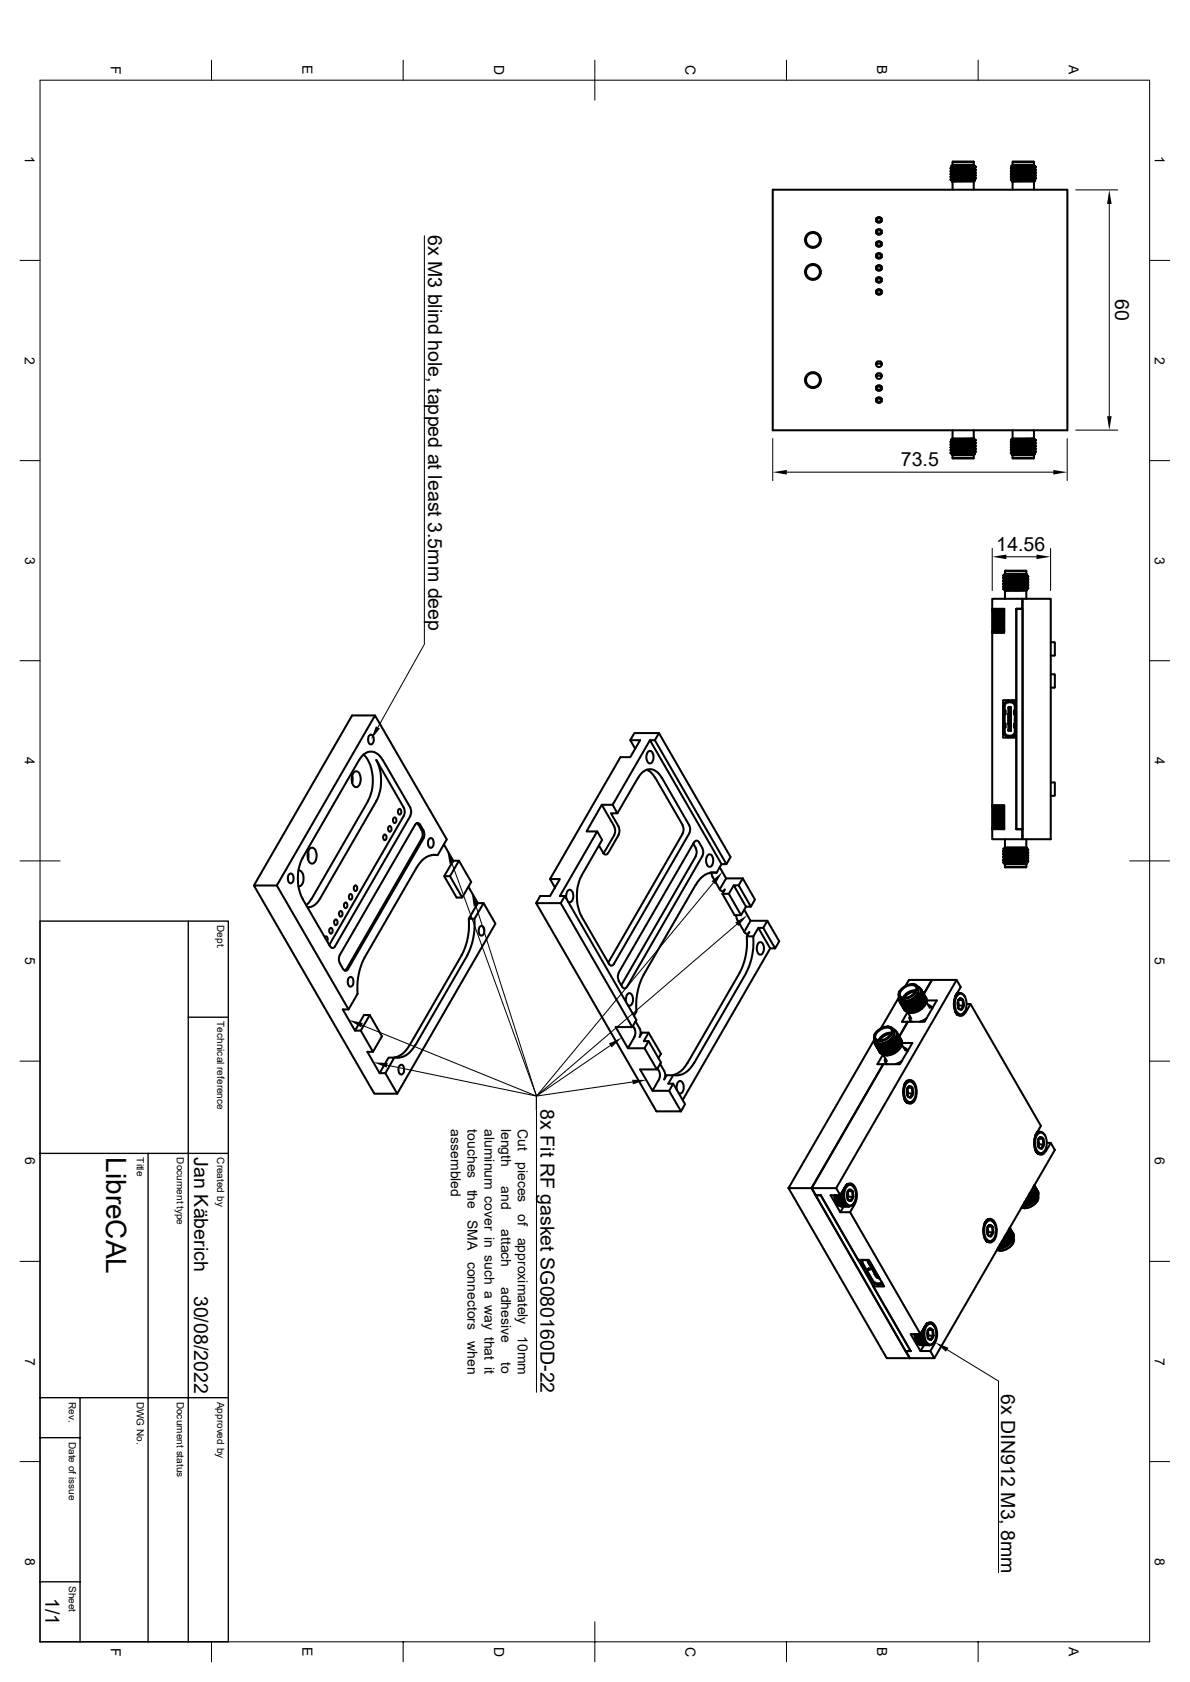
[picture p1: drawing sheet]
<svg xmlns="http://www.w3.org/2000/svg" width="297mm" height="420mm" viewBox="0 0 297 420" stroke-linecap="round" stroke-linejoin="round" font-family="sans-serif">
<defs><g id="words">
<text font-size="7" x="26.5" y="289" transform="rotate(90 26.5 289)">LibreCAL</text>
<g font-size="4.9">
<text x="106.9" y="58.6" transform="rotate(90 106.9 58.6)">6x M3 blind hole, tapped at least 3.5mm deep</text>
<text x="278.3" y="74.7" transform="rotate(90 278.3 74.7)">60</text>
<text x="224.9" y="116.5">73.5</text>
<text x="248.7" y="137.6">14.56</text>
<text x="134.9" y="277" transform="rotate(90 134.9 277)">8x Fit RF gasket SG080160D-22</text>
<text x="48.5" y="289" transform="rotate(90 48.5 289)">Jan Käberich</text>
<text x="48.5" y="323.5" transform="rotate(90 48.5 323.5)">30/08/2022</text>
<text x="249.9" y="348.1" transform="rotate(90 249.9 348.1)">6x DIN912 M3, 8mm</text>
<text x="11.3" y="399.1" transform="rotate(90 11.3 399.1)">1/1</text>
</g>
<g font-size="3.5">
<text x="27.6" y="16.4" transform="rotate(90 27.6 16.4)">F</text>
<text x="75.5" y="16.3" transform="rotate(90 75.5 16.3)">E</text>
<text x="123.3" y="16.3" transform="rotate(90 123.3 16.3)">D</text>
<text x="171.1" y="16.3" transform="rotate(90 171.1 16.3)">C</text>
<text x="218.9" y="16.3" transform="rotate(90 218.9 16.3)">B</text>
<text x="266.8" y="16.3" transform="rotate(90 266.8 16.3)">A</text>
<text x="6.2" y="39" transform="rotate(90 6.2 39)">1</text>
<text x="288.2" y="39" transform="rotate(90 288.2 39)">1</text>
<text x="6.2" y="89" transform="rotate(90 6.2 89)">2</text>
<text x="288.2" y="89" transform="rotate(90 288.2 89)">2</text>
<text x="6.3" y="139" transform="rotate(90 6.3 139)">3</text>
<text x="288.2" y="139" transform="rotate(90 288.2 139)">3</text>
<text x="6.2" y="189" transform="rotate(90 6.2 189)">4</text>
<text x="288.2" y="189" transform="rotate(90 288.2 189)">4</text>
<text x="6.3" y="239" transform="rotate(90 6.3 239)">5</text>
<text x="288.2" y="239" transform="rotate(90 288.2 239)">5</text>
<text x="112.5" y="281.9" transform="rotate(90 112.5 281.9)">assembled</text>
<text x="116.7" y="282" transform="rotate(90 116.7 282)">touches</text>
<text x="120.9" y="281.9" transform="rotate(90 120.9 281.9)">aluminum cover in such a way that it</text>
<text x="125.1" y="281.8" transform="rotate(90 125.1 281.8)">length</text>
<text x="129.2" y="281.9" transform="rotate(90 129.2 281.9)">Cut</text>
<text x="6.3" y="289" transform="rotate(90 6.3 289)">6</text>
<text x="129.2" y="290.2" transform="rotate(90 129.2 290.2)">pieces</text>
<text x="288.2" y="289" transform="rotate(90 288.2 289)">6</text>
<text x="116.7" y="297" transform="rotate(90 116.7 297)">the</text>
<text x="125.1" y="296.2" transform="rotate(90 125.1 296.2)">and</text>
<text x="116.7" y="304.6" transform="rotate(90 116.7 304.6)">SMA</text>
<text x="129.2" y="303.1" transform="rotate(90 129.2 303.1)">of</text>
<text x="125.1" y="306.9" transform="rotate(90 125.1 306.9)">attach</text>
<text x="129.2" y="309" transform="rotate(90 129.2 309)">approximately</text>
<text x="116.7" y="315" transform="rotate(90 116.7 315)">connectors</text>
<text x="125.1" y="321.3" transform="rotate(90 125.1 321.3)">adhesive</text>
<text x="116.7" y="334.9" transform="rotate(90 116.7 334.9)">when</text>
<text x="129.2" y="333.6" transform="rotate(90 129.2 333.6)">10mm</text>
<text x="6.3" y="339" transform="rotate(90 6.3 339)">7</text>
<text x="125.1" y="340.2" transform="rotate(90 125.1 340.2)">to</text>
<text x="288.2" y="339" transform="rotate(90 288.2 339)">7</text>
<text x="6.3" y="389" transform="rotate(90 6.3 389)">8</text>
<text x="288.2" y="389" transform="rotate(90 288.2 389)">8</text>
<text x="27.6" y="411.4" transform="rotate(90 27.6 411.4)">F</text>
<text x="75.5" y="411.3" transform="rotate(90 75.5 411.3)">E</text>
<text x="123.3" y="411.2" transform="rotate(90 123.3 411.2)">D</text>
<text x="171.1" y="411.2" transform="rotate(90 171.1 411.2)">C</text>
<text x="218.9" y="411.3" transform="rotate(90 218.9 411.3)">B</text>
<text x="266.8" y="411.3" transform="rotate(90 266.8 411.3)">A</text>
</g>
<g font-size="2.5">
<text x="54.2" y="231" transform="rotate(90 54.2 231)">Dept.</text>
<text x="54.2" y="255" transform="rotate(90 54.2 255)">Technical reference</text>
<text x="34.2" y="289" transform="rotate(90 34.2 289)">Title</text>
<text x="44.2" y="289" transform="rotate(90 44.2 289)">Document type</text>
<text x="54.2" y="289" transform="rotate(90 54.2 289)">Created by</text>
<text x="17.2" y="350" transform="rotate(90 17.2 350)">Rev.</text>
<text x="34.2" y="350" transform="rotate(90 34.2 350)">DWG No.</text>
<text x="44.2" y="350" transform="rotate(90 44.2 350)">Document status</text>
<text x="54.2" y="350" transform="rotate(90 54.2 350)">Approved by</text>
<text x="17.2" y="360" transform="rotate(90 17.2 360)">Date of issue</text>
<text x="17.2" y="396" transform="rotate(90 17.2 396)">Sheet</text>
</g>
</g></defs>
<g fill="none" stroke="#000" stroke-width=".51">
<path d="M192.9 47.4h73.5v60h-73.5zM218.7 57.6h.2M218.7 58.2h.2M218.7 55.3h.2M218.7 54.5h.2M218.7 57.5h.2M218.9 54.5v.8M218.9 57.5v.8M218.9 54.6h-.2M218.9 55.2h-.2M218.9 58.3h-.2M218.9 55.3h1"/>
<path d="M218.9 54.5h.9v.8M218.9 58.3h1M218.9 57.5h.9v.8M219.8 54.5l.1 .8M219.8 57.5l.1 .8M219.9 55.3h.1M219.9 54.5h.1M219.9 54.6h.2M219.9 55.2h.2M219.9 58.3h.1M219.9 57.5h.1M220.1 57.6h-.2"/>
<path d="M220.1 58.2h-.2M237.3 42v.1M237.3 42.7v.1M237.3 43.4v.1M237.3 44.1v.1M237.3 44.8v.1M237.3 44.9h.1M237.3 42.8l.4 .3M237.3 42.1l.4 .2M237.3 44.2l.4 .2M237.3 44.9l.1 .1M237.4 45l.3 .2"/>
<path d="M237.4 44.9v.1M237.7 43.2l-.4 .2M237.7 43.9l-.4 .2M237.7 42.3l-.4 .4M237.7 45.3h.1M237.7 43.1v.1M237.7 44.4v.2M237.7 45.2v.1M237.7 41.7l-.4 .3M237.7 44.6l-.4 .2M237.7 40.5h5.3M237.7 41.1h5.3"/>
<path d="M237.7 45.3h5.3M237.7 45.3v2.1M237.7 41.1l-.3 .4 .3 .2M243 45.3v2.1M243 40.5v-.2h-5.2l-.1 .8M243 40.5l.2 .8M243.1 44.2l.4 .2M243.1 43.5l.4 .2M243.1 42.8l.4 .2M243.1 42l-5.4 .3M243.1 42.1l-5.4 .4M243.1 44.1l-5.4 .3"/>
<path d="M243.1 41.3l-5.3 .3-.1 .1M243.1 41.4l-5.4 .3M243.1 43.4l-5.3 .3-.1 .2M243.1 42.7l-5.4 .4M243.1 44.8l-5.4 .4M243.1 44.9l.2 .2-5.6 .2M243.1 44.8l-.2 .2-5.2 .3M243.1 44.2l-5.4 .4M243.1 43.5l-5.4 .4M243.1 42.8l-5.4 .4M243.1 41.3v.1M243.1 42.7v.1"/>
<path d="M243.1 43.4v.1M243.1 44.1v.1M243.1 42.1l.4 .2M243.1 41.4l.4 .2M243.1 41.3h.1M243.2 41.3l-5.8 .2M243.3 45.1l-.3 .2M243.5 41.6l-6.2 .4M243.5 43l-6.2 .4M243.5 43.7l-6.2 .4M243.5 41.8l-.4 .3M243.5 42.3l-6.2 .4"/>
<path d="M243.5 44.4l-6.2 .4M243.5 43.9l-.4 .2M243.5 43.2l-.4 .2M243.5 42.5l-.4 .2M243.5 44.6l-.4 .2M243.5 42.3v.2h-.3l-5.9 .3M243.5 44.4v.2l-.3 .1-5.8 .2M243.5 41.6v.2M243.5 43v.2M243.5 43.7v.2M243.5 41.8l-6.2 .3M243.5 43.9l-6.2 .3"/>
<path d="M243.5 43.2l-6.2 .3 .4 .3M252.3 42v.1M252.3 42.7v.1M252.3 43.4v.1M252.3 44.1v.1M252.3 44.8v.1M252.3 44.9h.1M252.3 42.8l.3 .3M252.3 42.1l.3 .2M252.3 44.2l.3 .2M252.3 44.9v.1M252.3 45l.3 .2"/>
<path d="M252.6 42.3l-.3 .4M252.6 43.1v.1M252.6 44.4v.2M252.6 45.2v.1M252.6 41.7l-.3 .3M252.6 45.3h.1M252.7 41.1l-.3 .4 .2 .2M252.7 41.1h5.4M252.7 45.3h5.4M252.7 40.5h5.4M252.7 45.3v2.1M258.1 40.5l-5.3-.2-.1 .8"/>
<path d="M258.1 40.5v.8M258.1 45.3v2.1M258.1 44.2l.4 .2M258.1 43.5l.4 .2M258.1 42.8l.4 .2M258.1 44.2l-5.3 .3-.5 .3M258.1 43.5l-5.2 .3-.6 .3M258.1 42.8l-5.1 .3-.7 .3M258.1 41.3h.1M258.1 42l-5.5 .3M258.1 42.1l-5.5 .4M258.1 44.1l-5.5 .3"/>
<path d="M258.1 41.3l-5.3 .3-.2 .1M258.1 41.4l-5.5 .3M258.1 43.4l-5.3 .3-.2 .2M258.1 42.7l-5.5 .4M258.1 44.8l-5.5 .4M258.1 44.9l.3 .2-5.8 .2M258.1 44.8l-.2 .2-5.3 .3M258.1 41.3v.1M258.1 42.7v.1M258.1 43.4v.1M258.1 44.1v.1M258.1 42.1l.4 .2"/>
<path d="M258.1 41.4l.4 .2M258.1 41.3l-5.7 .2M258.4 45.1l-.3 .2M258.5 41.6l-6.2 .4M258.5 42.3v.2h-.3l-5.9 .3M258.5 44.4v.2l-.3 .1-5.9 .2M258.5 43l-6.2 .4M258.5 43.7l-6.2 .4M258.5 41.6v.2M258.5 43v.2M258.5 43.7v.2M258.5 41.8l-.4 .3"/>
<path d="M258.5 42.3l-6.2 .4M258.5 44.4l-6.2 .4M258.5 41.8l-6.2 .3M258.5 43.9l-6.2 .3M258.5 43.2l-6.2 .3 .3 .3M258.5 43.9l-.4 .2M258.5 43.2l-.4 .2M258.5 42.5l-.4 .2M258.5 44.6l-.4 .2M218.7 72.6h.2M218.7 73.2h.2M218.7 63.6h.2"/>
<path d="M218.7 64.2h.2M218.7 60.6h.2M218.7 61.2h.2M218.7 67.3h.2M218.7 66.5h.2M218.7 73.3h.2M218.7 72.5h.2M218.7 69.5h.2M218.7 64.3h.2M218.7 63.5h.2M218.7 60.5h.2M218.9 66.5v.8"/>
<path d="M218.9 72.5v.8M218.9 69.5v.8M218.9 63.5v.8M218.9 60.5v.8M218.9 66.6h-.2M218.9 67.2h-.2M218.9 69.6h-.2M218.9 70.2h-.2M218.9 70.3h-.2M218.9 61.3h-.2M218.9 67.3h1M218.9 66.5h.9v.8"/>
<path d="M218.9 73.3h1M218.9 72.5h.9v.8M218.9 70.3h1M218.9 69.5h.9v.8M218.9 64.3h1M218.9 63.5h.9v.8M218.9 61.3h1M218.9 60.5h.9v.8M219.8 66.5l.1 .8M219.8 72.5l.1 .8M219.8 69.5l.1 .8M219.8 63.5l.1 .8"/>
<path d="M219.8 60.5l.1 .8M219.9 67.3h.1M219.9 66.5h.1M219.9 66.6h.2M219.9 67.2h.2M219.9 73.3h.1M219.9 72.5h.1M219.9 70.3h.1M219.9 69.5h.1M219.9 69.6h.2M219.9 70.2h.2M219.9 64.3h.1"/>
<path d="M219.9 63.5h.1M219.9 61.3h.1M219.9 60.5h.1M220.1 72.6h-.2M220.1 73.2h-.2M220.1 63.6h-.2M220.1 64.2h-.2M220.1 60.6h-.2M220.1 61.2h-.2M218.7 96.6h.2M218.7 97.2h.2M218.7 99.6h.2"/>
<path d="M218.7 97.3h.2M218.7 96.5h.2M218.7 99.5h.2M218.9 93.7l-.2 .1h.2M218.9 90.7l-.2 .1h.2M218.9 93.7h.1M218.9 90.7h.1M218.9 93.3v.5M218.9 96.5v.8M218.9 99.5v.8M218.9 90.3v.5M218.9 93.8h1"/>
<path d="M218.9 97.3h1M218.9 96.5h.9v.8M218.9 99.5h.9v.8M218.9 90.8h1M219.8 96.5l.1 .8M219.8 99.5l.1 .8M219.8 90.3v.5M219.8 93.3v.5M219.9 93.3v.5M219.9 93.7l.2 .1M219.9 90.3v.5M219.9 90.7l.2 .1"/>
<path d="M219.9 97.3h.1M219.9 96.5h.1M219.9 99.5h.1M219.9 93.8h.2M219.9 90.8h.2M220.1 96.6h-.2M220.1 97.2h-.2M220.1 99.6h-.2M218.7 100.2h.2M218.9 100.3h-.2M218.9 100.3h1M219.9 100.3h.1"/>
<path d="M220.1 100.2h-.2M237.3 110.9v.2M237.3 111.6v.2M237.3 113v.2M237.3 110.4l.4 .2M237.3 111.1l.4 .2M237.3 111.8l.4 .2M237.3 112.5l.4 .2M237.3 113.2l.4 .2M237.4 109.8l.3 .1M237.6 113.5l.1 .8M237.6 113.5h.1"/>
<path d="M237.7 112.7l-.4 .3M237.7 109.9v.1M237.7 110.6v.1M237.7 111.3v.1M237.7 112v.1M237.7 113.4v.1M237.7 110.7l-.4 .2M237.7 111.4l-.4 .2M237.7 112.1l-.4 .2M237.7 110l-.4 .2M237.7 114.3h5.3M237.7 113.7h5.3"/>
<path d="M237.7 109.5h5.3M237.7 107.4v2.1M237.7 109.5l-.3 .2M243 113.7v.8h-5.2l-.1-.2M243 107.4v2.1M243 109.5h.1M243.1 113.2l.3 .1-.4 .4M243.1 109.5l-5.7 .3M243.1 112.5l-5.4 .3M243.1 113.1l-.1 .1-5.3 .3M243.1 112.4l-5.4 .3M243.1 113.1l-5.4 .3"/>
<path d="M243.1 111l.4 .3-6.2 .3M243.1 110.4l-5.4 .3M243.1 111.1l-5.4 .3M243.1 111.8l-5.4 .3M243.1 109.6l.3 .3M243.1 109.6l-5.4 .4M243.1 109.5l-5.4 .4M243.1 110.2l-5.4 .4M243.1 111l-5.4 .3M243.1 111.6l-5.4 .4M243.1 109.5h.1M243.1 109.5v.1"/>
<path d="M243.1 110.2v.2M243.1 111v.1M243.1 111.6v.2M243.1 111.8l.4 .2M243.1 112.5l.4 .2M243.1 110.4l.4 .2M243.4 113.3l-5.8 .2M243.4 109.9l.1 .1M243.4 109.9l-5.9 .3h-.2v.2M243.5 112l-6 .3h-.2v.2M243.5 112.1l-.4 .4M243.5 112.7l-6.2 .3"/>
<path d="M243.5 110.6l-6.2 .3M243.5 111.4l-.4 .2M243.5 110.7l-.4 .3M243.5 112.9l-.4 .2M243.5 110l-.4 .2M243.5 110l-6.2 .4M243.5 112.9l-6.2 .3M243.5 112.1l-6.2 .4M243.5 111.4l-6.2 .4M243.5 110.7l-6.2 .4M243.5 110.6v.1M243.5 111.3v.1"/>
<path d="M243.5 112v.1M243.5 112.7v.2M252.3 112.5l.3 .2M252.3 113.2l.3 .2M252.3 110.9v.2M252.3 111.6v.2M252.3 113v.2M252.3 110.4l.3 .2M252.3 111.1l.3 .2M252.3 111.8l.3 .2M252.4 109.8l.2 .1M252.6 113.5l.1 .8"/>
<path d="M252.6 112.7l-.3 .3M252.6 113.5h.1M252.6 109.9v.1M252.6 110.6v.1M252.6 111.3v.1M252.6 112v.1M252.6 113.4v.1M252.6 110.7l-.3 .2M252.6 110l-.3 .2M252.7 107.4v2.1M252.7 109.5l-.3 .2M252.7 114.3h5.4"/>
<path d="M252.7 113.7h5.4M252.7 109.5h5.4M258.1 113.7l-.2 .8h-5.1l-.1-.2M258.1 107.4v2.1M258.1 109.5h.1M258.1 109.5l-5.7 .3M258.1 113.2l.3 .1-.3 .4M258.1 112.5l-5.5 .3M258.1 113.1l-.1 .1-5.4 .3M258.1 112.4l-5.5 .3M258.1 113.1l-5.5 .3M258.1 111l.4 .3-6.2 .3"/>
<path d="M258.1 110.4l-5.5 .3M258.1 111.1l-5 .2-.8 .3M258.1 111.8l-5.2 .3-.6 .2M258.1 109.6l.3 .3M258.1 109.6l-5.5 .4M258.1 109.5l-5.5 .4M258.1 110.2l-5.5 .4M258.1 111l-5.5 .3M258.1 111.6l-5.5 .4M258.1 109.5v.1M258.1 110.2v.2M258.1 111v.1"/>
<path d="M258.1 111.6v.2M258.1 111.8l.4 .2M258.1 112.5l.4 .2M258.1 110.4l.4 .2M258.4 113.3l-5.8 .2M258.4 109.9l-5.9 .3-.2 .2M258.4 109.9l.1 .1M258.5 112l-5.9 .3h-.3v.2M258.5 112.9l-.4 .2M258.5 110l-.4 .2M258.5 112.1l-.4 .4M258.5 112.7l-6.2 .3"/>
<path d="M258.5 110l-6.2 .4M258.5 112.9l-6.2 .3M258.5 112.1l-6.2 .4M258.5 110.6l-6.2 .3M258.5 111.4l-6.2 .4M258.5 110.7l-6.2 .4M258.5 110.6v.1M258.5 111.3v.1M258.5 112v.1M258.5 112.7v.2M258.5 111.4l-.4 .2M258.5 110.7l-.4 .3"/>
<path d="M247.6 152v-2.5h7.5v2.5h-1.4M247.6 157.6v.4M247.6 152v.4M247.6 152h3.1v6h-3.1M247.6 158v43M247.6 152.4v5.2M247.7 157.6l.1 .2M247.8 152.3v5.5M247.8 157.8h2.7M247.8 152.3h2.7M247.8 152.3l-.1 .1M247.9 157.5h2.2z"/>
<path d="M247.9 157.4h2.2zM247.9 157.3l2.2 .1zM247.9 157.2l2.2 .1zM247.9 157.1h2.2zM247.9 156.9l2.2 .1zM247.9 156.8l2.2 .1zM247.9 156.6h2.2v.2h-2.2zM247.9 156.5h2.2v.1h-2.2zM247.9 156.3h2.2v.2h-2.2zM247.9 156.2h2.2v.1h-2.2zM247.9 156h2.2v.2h-2.2zM247.9 155.9h2.2v.1h-2.2z"/>
<path d="M247.9 155.7h2.2v.1h-2.2zM247.9 155.5h2.2v.2h-2.2zM247.9 155.3h2.2v.1h-2.2zM247.9 155.2h2.2v.1h-2.2zM247.9 155h2.2v.1h-2.2zM247.9 154.8h2.2v.1h-2.2zM247.9 154.6h2.2v.1h-2.2zM247.9 154.4h2.2v.2h-2.2zM247.9 154.3h2.2v.1h-2.2zM247.9 154.1h2.2v.1h-2.2zM247.9 153.9h2.2v.2h-2.2zM247.9 153.8h2.2v.1h-2.2z"/>
<path d="M247.9 153.6h2.2v.1h-2.2zM247.9 153.5h2.2v.1h-2.2zM247.9 153.3h2.2v.1h-2.2zM247.9 153.2h2.2v.1h-2.2zM247.9 153h2.2v.2h-2.2zM247.9 152.9h2.2v.1h-2.2zM247.9 152.8l2.2 .1zM247.9 152.7l2.2 .1zM247.9 152.6l2.2 .1zM247.9 152.5l2.2 .1zM247.9 152.5h2.2zM247.9 152.4h2.2z"/>
<path d="M247.9 152.3l2.2 .1zM247.9 152.3h2.2zM247.9 157.6h2.2zM247.9 157.7h2.2zM247.9 157.7l2.2 .1zM247.9 157.8h2.2zM247.9 153.3h2.2M247.9 153.4h2.2M247.9 153.5h2.2M247.9 153.7h2.2M247.9 153.8h2.2M247.9 154h2.2"/>
<path d="M247.9 154.2h2.2M247.9 154.3h2.2M247.9 154.5h2.2M247.9 154.7h2.2M247.9 154.9h2.2M247.9 155h2.2M247.9 155.2h2.2M247.9 155.4h2.2M247.9 155.6h2.2M247.9 155.7h2.2M247.9 155.9h2.2M247.9 156h2.2"/>
<path d="M247.9 156.2h2.2M247.9 156.4h2.2M247.9 156.5h2.2M247.9 156.7h2.2M247.9 156.8h2.2M250.4 145.9l.3 .2M250.4 145.2l.3 .2M250.4 144.4l.3 .3M250.4 146.6l.3 .2M250.4 147.1l.4 .4M250.4 143.7l.3 .3M250.4 145v.2"/>
<path d="M250.4 145.7v.2M250.5 152.3v5.5M250.5 152.3l.2 .1M250.6 147.1h-.2M250.6 147.1h3.5M250.7 157.6l-.2 .2M250.8 143.4h.1M250.7 144v.1M250.7 143.4h.1M250.7 144.7v.1M250.7 145.4v.1M250.7 146.1v.1"/>
<path d="M250.7 146.8v.1M250.8 143.3h5.4M250.8 147.5h5.4M250.8 143.3l-.4 .4M250.8 142.6h5.4M250.8 147.5v2M253.7 152h1.5v55.1h-1.5M253.7 152v22.8h-3.3v9.4h3.3v22.9M253.7 152v55.1M254.1 147.1l-3.1 .3M255.1 150.4h.1M255.2 149.5h7.1v60h-7.1z"/>
<path d="M256.2 142.6l-.1-.1h-5.2l-.1 .8M256.2 142.6v.7l.2 .2M256.2 147.5v2M256.2 147.2l-5.2 .2M256.2 147.3h.2l-.2 .2M256.2 143.7l-5.2 .3-.6 .3M256.2 145.8l-5.2 .3-.6 .3M256.2 145.2l-5 .2-.8 .3M256.2 144.4l-5.3 .3-.5 .3M256.2 147.3l-2.8 .1M256.2 143.6l-5.5 .4M256.2 143.7l.4 .2-5.9 .3-.3 .1v.1"/>
<path d="M256.2 145.7l-5.5 .4M256.2 145l-5.5 .4M256.2 144.3l-5.5 .4M256.2 144.4l.4 .3M256.2 143.6v.1M256.2 145.1l.4 .3-6.2 .3M256.2 145.8l.4 .3-5.9 .2-.3 .1v.2M256.2 144.3v.1M256.2 145v.2M256.2 145.7v.1M256.2 147.2v.1M256.4 143.5l-.2 .1"/>
<path d="M256.4 147.3l-5.4 .1M256.4 143.5l-6 .2M256.6 146.2l-.4 .3-5.5 .3M256.6 145.5l-.4 .2M256.6 144.8l-.4 .2M256.6 144.1l-.4 .2M256.6 146.9l-.4 .3M256.6 146.8l-.4-.2-4.9 .2-.9 .3M256.6 146.8l-6 .3M256.6 145.4v.1l-.4 .1-5.8 .3M256.6 144.7v.1l-.2 .1-6 .3M256.6 143.9v.2l-.6 .1-5.6 .2"/>
<path d="M256.6 146v.2l-.6 .1-5.6 .3M256.6 146.8v.1l-.2 .1-2.3 .1M256.6 144.7l-6.2 .3M93.6 178.6h-5.7l-24.5 42.5M250.8 177.2l.1 .1M250.9 178.4l-.1 .2M250.9 177.4l.1 .1M251 178.3l-.1 .1M251 177.5v.8M251.6 174.8v.2M251.7 176.5h.6v6h-.6zM251.7 176.8h.5"/>
<path d="M251.7 175.1l-.6 .2-.6 .7-.1 6.7 .2 .6 .5 .5 1.2 .2M251.7 175.4l-.7 .3-.3 .7v6.3a1.29 1.29 0 0 0 1.3 1.1 1.29 1.29 0 0 0 1.3-1.1l.1-6.3a1.43 1.43 0 0 0-1.4-1.2 1.43 1.43 0 0 0-1.4 1.2v6.3a1.43 1.43 0 0 0 1.4 1.1 1.43 1.43 0 0 0 1.4-1.1v-2.9h.2v2.9M251.7 175h2M251.7 175.3h.6M251.8 176.7v.2M251.8 178.1v.3M251.8 178.6v.3M251.8 179.2v.2M251.8 179.7v.2M251.8 176.8v5.4M252.2 176.8v5.4M252.3 175.1l.9 .4 .4 .9"/>
<path d="M252.3 175.4l.5 .1 .4 .6 .1 3.7M252.3 176.7v.2M252.3 178.1v.3M252.3 178.6v.3M252.3 179.2v.2M252.3 179.7v.2M252.3 176.8h-.1M252.3 178.1h.1M252.3 178.6h.1M252.3 179.2h.1M252.3 179.7h.1M252.3 176.7h.1"/>
<path d="M252.7 174.8v.2M253.1 175.3h.6M253.2 178.4h.1M253.3 177.4l-.2 .1 .1 .9M253.3 179.8h.1M253.3 179.8h.3M253.6 174.8v.2M253.6 176.1h.1M253.6 177.3h.1M253.6 177.7h.1M253.6 177.9h.1M253.6 178.2h.1"/>
<path d="M253.6 178.4h.1M253.6 178.7h.1M253.6 178.9h.1M253.6 179.2h.1M253.6 179.4h.1M253.6 179.7h.1M253.6 179.9h.1M253.6 179.8h.1M253.6 176.4h.1M253.6 176.9h.1M262.3 168.4h.8M262.3 160.4h.8"/>
<path d="M263.1 168.4l.2 3.2-1 .1M263.1 160.4l.2 3.2-1 .1M87.9 193.6l.1 .6-.1 1.3M88.2 193a.97 .97 0 0 1 1.1-.3 .97 .97 0 0 1 .6 1 2.27 2.27 0 0 1-1 2.9 2.1 2.1 0 0 1-1-2.9zM89.6 189.8l-14.1 24.4M89.7 189.8a2.99 2.99 0 0 1 4.7-1.4l1.1 1.4 6.9 11.8M90.7 188.4a10.1 10.1 0 0 1 1.9 9.8l-.7 1.8-14.2 24.5-1.3 1.5M92.1 183.8a.66 .66 0 0 1 .8-.3 .66 .66 0 0 1 .4 .8 1.02 1.02 0 0 1-.9 1.5 1.68 1.68 0 0 1-.3-2zM158.5 186.9l-1.2-2.1h2.5l-2.5 4.3h-2.4l-17.6 30.4M159.3 194.2l-5.2 8.9M159.3 194.2a2.99 2.99 0 0 1 4.7-1.4l1.1 1.4 6.9 11.8a2.33 2.33 0 0 1 0 2.2l-18.8 32.5a.63 .63 0 0 1-.6 .4 .63 .63 0 0 1-.6-.4l-6.8-11.8M161.4 192.2l1.1 .7 1 1.3"/>
<path d="M161.8 187.7l.2-.2a1.24 1.24 0 0 1 1.1 1.7l-.2 .7a.72 .72 0 0 1-.7 .7 .72 .72 0 0 1-.7-.7l-.1-1.4zM162.2 184.8h1.2l17.9 31h-1.2zM162.2 184.8l-9.3 16.2h-2.7l-3.8 6.6h2.7l-9.4 16.1h1.3l17.8 31-1 1.8-17.8-31M163.4 184.8l1.1-1.8 17.8 31-1 1.8M163.5 194.2l6.9 11.8M164.5 183h-6.2l-1 1.8M250.8 180.5l.1 .1M250.9 181.7l-.1 .1M250.9 180.7l.1 .1M250.9 180.6h.1M250.9 181.7h.1M251 181.6l-.1 .1"/>
<path d="M251 180.8v.8M251.6 184v.2M251.7 182.3h.6M251.8 180.2v.2M251.8 180.6v.3M251.8 182.2v.2M252.3 184h1.4M252.3 180.2v.2M252.3 180.6v.3M252.3 180.2h.1M252.3 180.6h.1M252.3 182.4h.1"/>
<path d="M252.3 182.2v.2M252.3 182.2h.1M253.1 183.7h.6M253.2 180.7v1M253.2 180.6h.1M253.2 181.7h.1M253.6 182.7l-.4 .9-.9 .4M253.6 183h.1M253.6 180.2h.1M253.6 180.4h.1M253.6 180.7h.1M253.6 180.9h.1"/>
<path d="M253.6 181.2h.1M253.6 181.4h.1M253.6 181.8h.1M253.6 182.2h.1M253.6 182.7h.1M262.3 195.4l1 .1-.2 3.2M262.3 198.7h.8M72.1 218.4a.66 .66 0 0 1 .8-.2 .66 .66 0 0 1 .3 .8 1.02 1.02 0 0 1-.8 1.5 1.68 1.68 0 0 1-.3-2.1zM74.5 217.3a1.65 1.65 0 0 1 1.3 2 1.65 1.65 0 0 1-1.3 2M75.6 214.2a11.3 11.3 0 0 0 0 10.3M76.9 212.7l.1 .6-.1 1.3M77.2 212.1a.97 .97 0 0 1 1.1-.3 .97 .97 0 0 1 .6 1 2.27 2.27 0 0 1-1 2.8 2.1 2.1 0 0 1-1-2.8z"/>
<path d="M95.8 208.5l.1-.1a.69 .69 0 0 1 .6 .7 .69 .69 0 0 1-.6 .7l-.3-.6zM97 206.4l.2-.1a.69 .69 0 0 1 .5 .7 .69 .69 0 0 1-.5 .6l-.3-.5zM98.3 204.3l.1-.2a.69 .69 0 0 1 .5 .7 .69 .69 0 0 1-.5 .7l-.3-.6zM99.5 202.1l.1-.1a.69 .69 0 0 1 .6 .7 .69 .69 0 0 1-.6 .7l-.3-.6zM102.4 201.6a2.33 2.33 0 0 1 0 2.2M102.4 203.8l-18.8 32.5a.63 .63 0 0 1-.6 .4 .63 .63 0 0 1-.6-.4M104 216.6l-13 22.5M104.1 205.5l1.1 1.8a2.33 2.33 0 0 1 0 2.1l-18.7 32.6M104.9 205.9l.8 1.4a2.33 2.33 0 0 1 0 2.1l-18.8 32.6a.63 .63 0 0 1-.6 .4 .63 .63 0 0 1-.6-.4l-.9-1.5a2.33 2.33 0 0 1 0-2.1l18.8-32.5a.63 .63 0 0 1 .6-.4 .63 .63 0 0 1 .6 .4M107 209.6a.66 .66 0 0 1 .9-.3 .66 .66 0 0 1 .3 .8 1.02 1.02 0 0 1-.8 1.6 1.68 1.68 0 0 1-.4-2.1zM107.7 213.5h.1M107.8 213.5h1.5l2.2-3.9-17.9-31-24.5 42.5 17.9 31"/>
<path d="M109.2 213.5a4.9 4.9 0 0 0-5.2 3.1M110.8 210.8l2.3 4.1M112.3 218.8l3.1 5.3M113.1 214.9h1.5l-2.3 3.9h-1.4zM114.6 214.9l3 5.3-2.2 3.9h-1.4l-3.1-5.3M145.2 218.6a11.3 11.3 0 0 0 0 10.3M149.1 207.6l1.2 2.1-5.1 8.9M149.5 211.1l1.1 1.9a.63 .63 0 0 0 .6 .4 .63 .63 0 0 0 .6-.4M150.2 201l3.1 5.4a2.52 2.52 0 0 1 0 2.1l-2.7 4.6M152.9 201l1.2 2.1h-1.6l1.9 3.3a2.52 2.52 0 0 1-.1 2.1l-2.5 4.5M170.3 206a2.33 2.33 0 0 1 0 2.2M170.4 208.2l-18.6 32.2"/>
<path d="M173 210.7l.7 1M173.2 210.3l-18.8 32.5M173.3 210.3a.63 .63 0 0 1 .6-.4 .63 .63 0 0 1 .6 .4l.8 1.4a2.33 2.33 0 0 1 0 2.1l-18.8 32.6a.66 .66 0 0 1-.6 .4 .66 .66 0 0 1-.6-.4l-.9-1.5M173.6 211.7a2.33 2.33 0 0 1 0 2.1M173.7 213.8l-18.6 32.2M176.7 213.5l.2-.1a1.24 1.24 0 0 1 1.1 1.7l-.2 .7a.72 .72 0 0 1-.7 .7 .72 .72 0 0 1-.7-.7l-.1-1.5zM177.6 217.9l.1 .8 2 3.4M178.8 217.9a4.6 4.6 0 0 0-4.8 2.4l-13.4 23.2a16.5 16.5 0 0 0-1.8 9.1l-.6 1M179.6 216.5l1.6 2.8-1.6 2.8M180.1 215.8l-1.2 2.1h-1.7M181.2 219.3h4.2M185.4 219.3l3 5.3-1 1.8"/>
<path d="M185.4 219.3l-1 1.8M247.6 207.1v2.4h7.5v-2.4h-1.4M247.6 206.6v.5M247.6 201v.4M247.6 201h3.1v6.1h-3.1M247.6 201.4v5.2M247.7 206.6l.1 .2M247.8 201.3v5.5M247.8 206.8h2.7M247.8 201.3h2.7M247.8 201.3l-.1 .1M247.9 206.5h2.2z"/>
<path d="M247.9 206.4l2.2 .1zM247.9 206.3l2.2 .1zM247.9 206.2h2.2zM247.9 206h2.2v.2h-2.2zM247.9 205.9h2.2v.1h-2.2zM247.9 205.8h2.2v.1h-2.2zM247.9 205.7h2.2v.1h-2.2zM247.9 205.5h2.2v.1h-2.2zM247.9 205.4h2.2v.1h-2.2zM247.9 205.2h2.2v.1h-2.2zM247.9 205h2.2v.1h-2.2zM247.9 204.9h2.2v.1h-2.2z"/>
<path d="M247.9 204.7h2.2v.1h-2.2zM247.9 204.5h2.2v.1h-2.2zM247.9 204.3h2.2v.2h-2.2zM247.9 204.1h2.2v.2h-2.2zM247.9 204h2.2v.1h-2.2zM247.9 203.8h2.2v.1h-2.2zM247.9 203.6h2.2v.2h-2.2zM247.9 203.4h2.2v.2h-2.2zM247.9 203.2h2.2v.2h-2.2zM247.9 203.1h2.2v.1h-2.2zM247.9 202.9h2.2v.1h-2.2zM247.9 202.7h2.2v.2h-2.2z"/>
<path d="M247.9 202.6h2.2v.1h-2.2zM247.9 202.4h2.2v.2h-2.2zM247.9 202.3h2.2v.1h-2.2zM247.9 202.2l2.2 .1zM247.9 202.1h2.2zM247.9 201.9l2.2 .1zM247.9 201.8l2.2 .1zM247.9 201.7l2.2 .1zM247.9 201.6l2.2 .1zM247.9 201.5l2.2 .1zM247.9 201.5h2.2zM247.9 201.4l2.2 .1z"/>
<path d="M247.9 201.4h2.2zM247.9 201.3h2.2zM247.9 206.5l2.2 .1zM247.9 206.6l2.2 .1zM247.9 206.7h2.2zM247.9 206.7l2.2 .1zM247.9 206.8h2.2zM247.9 202.3h2.2M247.9 202.4h2.2M247.9 202.6h2.2M247.9 202.7h2.2M247.9 202.9h2.2"/>
<path d="M247.9 203h2.2M247.9 203.2h2.2M247.9 203.3h2.2M247.9 203.5h2.2M247.9 203.7h2.2M247.9 203.9h2.2M247.9 204h2.2M247.9 204.2h2.2M247.9 204.4h2.2M247.9 204.6h2.2M247.9 204.7h2.2M247.9 204.9h2.2"/>
<path d="M247.9 205.1h2.2M247.9 205.2h2.2M247.9 205.4h2.2M247.9 205.5h2.2M247.9 205.7h2.2M247.9 205.8h2.2M250.4 215.3h2.2M250.4 215.3l.4 .5v.7M250.4 212.5v.1M250.4 213.2v.2M250.4 213.9v.2M250.4 214.6v.2"/>
<path d="M250.4 215.3h.1M250.4 213.4l.3 .2M250.4 214.1l.3 .2M250.4 214.8l.3 .2M250.5 201.3v5.5M250.5 201.3l.2 .1M250.7 206.6l-.2 .2M250.7 215.7h1.5M250.7 212.2v.1M250.7 213.6v.1M250.7 214.3v.1M250.7 215.7h.1"/>
<path d="M250.8 216.5h5.4M250.8 211.6l-.4 .4 .3 .2M250.8 215.8h5.4M250.8 211.6h5.4M250.8 209.5v2.1M252.6 215.3l-1.9 .4M255.1 208.7h.1M256.2 215.8l-.1 .8h-5.2l-.1-.1M256.2 209.5v2.1M256.2 211.6l.2 .2M256.2 214.8l-5.2 .3-.6 .2M256.2 215.5l-4 .2"/>
<path d="M256.2 214.6l-4.8 .3-.7 .2M256.2 215.3l-5.5 .4M256.2 212.6l-5.2 .3-.6 .3M256.2 213.4l-5.3 .3-.5 .2M256.2 214l-5.1 .3-.7 .3M256.2 211.9l-5.1 .3-.7 .3M256.2 212.5l-5.2 .3-.3 .2M256.2 213.2l-5.5 .4M256.2 214l-5.5 .3M256.2 215.5l.2 .1-.2 .2M256.2 212.6h.1M256.2 211.8v.1"/>
<path d="M256.2 212.5v.1M256.2 213.2v.2M256.2 214h.1M256.2 214.6v.2M256.2 213.4l.4 .2-6.2 .3M256.2 214l.4 .2-6.2 .4M256.2 211.9l.4 .2-6.2 .4M256.2 215.3v.2M256.2 214.8l.4 .2M256.2 212.6l.4 .3M256.4 215.6l-4.2 .1M256.4 211.8l-5.7 .4"/>
<path d="M256.4 211.8l-6 .2M256.6 213.7l-.4 .3M256.6 213l-.4 .2M256.6 212.3l-.4 .2M256.6 215.1l-.4 .2M256.6 214.4l-.4 .2M256.6 215l-.1 .2-3.9 .1M256.6 214.2v.3h-.4l-5.8 .3M256.6 213.6l-.3 .2-5.9 .3M256.6 212.9l-.1 .2-6.1 .3M256.6 212.1v.2l-.4 .1-5.8 .2 .3 .3M256.6 215l-6.2 .3"/>
<path d="M256.6 212.9l-6.2 .3M69.1 221.1h-5.7l30 52h5.7M75.5 224.5l6.9 11.8M79.8 224.5a3.5 3.5 0 0 1-3 2.1M79.8 224.5l14.1-24.5a11.5 11.5 0 0 0 0-10.2l6.9 11.8a2.33 2.33 0 0 1 0 2.2l-18.6 32.2M81.1 234a.48 .48 0 0 1 .6 0 .48 .48 0 0 1 .1 .7l-.1 .3M82.3 231.9l.2-.2a.69 .69 0 0 1 .5 .7 .69 .69 0 0 1-.5 .7l-.3-.6zM83.6 229.7l.1-.1a.69 .69 0 0 1 .6 .7 .69 .69 0 0 1-.6 .7l-.3-.6zM84.8 227.6l.1-.1a.69 .69 0 0 1 .6 .7 .69 .69 0 0 1-.6 .7l-.3-.6zM86 225.5l.1-.1a.69 .69 0 0 1 .6 .7 .69 .69 0 0 1-.6 .6l-.2-.5zM87.2 223.4l.2-.1a.69 .69 0 0 1 .5 .6 .69 .69 0 0 1-.5 .7l-.3-.5zM88.5 221.2l.1-.1a.69 .69 0 0 1 .6 .7 .69 .69 0 0 1-.6 .7l-.3-.6z"/>
<path d="M91 239.1a16.5 16.5 0 0 0-1.8 9.1l-2.2 3.9h-1.4l3 5.2 2.2-3.9h1.5l3 5.3-2.2 3.9h-1.4l3 5.4M116.7 238.5l-13 22.5M116.9 221.4l2.4 4.1M117 229.4a16.5 16.5 0 0 1-1.8 9.1l-13 22.5M118.4 229.4a16.5 16.5 0 0 1-1.8 9.1M119.3 225.5h1.4l-2.3 3.9h-1.4zM119.7 231.5a.66 .66 0 0 1 .8-.2 .66 .66 0 0 1 .4 .8 1.02 1.02 0 0 1-.9 1.5 1.68 1.68 0 0 1-.3-2.1zM120.7 225.5l3 5.1-24.6 42.5-2.9-5.1M133.8 225.5l30 52h6.2M138.5 221.6l-1.2-2.1h2.4l-2.4 4.2h-2.5l-1 1.8h6.2M141 223.7l-1 1.8M141.4 224.4a1.69 1.69 0 0 1 .9-2.2 1.89 1.89 0 0 1-.1 3.1l-.4-.1"/>
<path d="M179.7 222.1a.63 .63 0 0 0 .6 .4 .63 .63 0 0 0 .6-.4l-.6 1.1h1.6M180.3 223.2l3 5.3h1.7M183.1 221.1h1.3l3 5.3h-1.2zM183.1 221.1l-1.2 2.1 3.1 5.3 1.2-2.1M183.7 228.5l.3 1.1M183.9 229.6l1.9 3.1a.66 .66 0 0 0 .6 .5 .66 .66 0 0 0 .6-.5l-.6 1.1h1.6l1.3-2.1M185.8 227.2l1.5 2.7-1.5 2.8M186.4 233.8a16.5 16.5 0 0 1-1.8 9.1M187.3 229.9h4.2M188 233.8a16.5 16.5 0 0 1-1.8 9.1M189.3 231.7h1.2l3 5.1h-1.3zM189.4 235.4l.2-.1a1.24 1.24 0 0 1 1.1 1.7l-.2 .7a.72 .72 0 0 1-.7 .7 .72 .72 0 0 1-.7-.7l-.2-1.4z"/>
<path d="M190.5 231.7l1-1.8 3 5.1-1 1.8M192.2 236.8l-21.8 37.9M86.4 242l-.3 .4M87 244.3a.66 .66 0 0 1 .8-.3 .66 .66 0 0 1 .4 .8 1.02 1.02 0 0 1-.9 1.5 1.68 1.68 0 0 1-.3-2zM88.6 257.3h1.4M92.3 253.4l-2.3 3.9 3.1 5.3M154.5 242.8a2.33 2.33 0 0 0 0 2.1M156.3 250.2a1.69 1.69 0 0 1 .9-2.2 1.89 1.89 0 0 1-.1 3.1l-.4-.1M157.8 256.5h-4.1l3 5.2 1.7-2.8M158 256.2l.4 .6M158.3 256.8a2.33 2.33 0 0 1 0 2.1M158.6 255l1 1.8a2.33 2.33 0 0 1 0 2.1l.7-1h1.6l3.1 5.2-.7 1.1"/>
<path d="M161.9 257.9l-1.2 2.1h1.2l3.1 5.3-1 1.7-3.1-5.3M161.9 260l-1 1.7M184.6 242.9l-13 22.4a5.9 5.9 0 0 1-3.5 3.1 4.9 4.9 0 0 0 5.2-3.1l13-22.4M218.2 259.5l.3 .5M218.2 259.6l-21.4 37.1M218.3 259.7l-.1 .7 .5 .6 .6 .2 1.2-.1M218.7 257.8a3.2 3.2 0 0 1 3.7-1.1 1.64 1.64 0 0 1-.8 2.3 2.4 2.4 0 0 1-3.2 .3l-.1-.6zM218.9 257.4a3.2 3.2 0 0 1 3.6-.8 1.7 1.7 0 0 1-.9 2.5 2.91 2.91 0 0 1-3.2 .5l-.3-.8 .3-.7zM221.3 259.2l-.2 .2M221.5 256.3h.1M221.6 256.3a1.25 1.25 0 0 1 1.3 .9 1.25 1.25 0 0 1-.6 1.5 3.5 3.5 0 0 1-3.7 1.1 1.27 1.27 0 0 1-.2-1.7M222.4 258.1a1.02 1.02 0 0 0 0-1.3 1.02 1.02 0 0 0-1.3-.2 2.88 2.88 0 0 0-2.7 2.5l.5 .6 .6 .1"/>
<path d="M222.4 258.1a3.1 3.1 0 0 0-2.8 1.7 3.1 3.1 0 0 1 2.8-1.6M222.5 258a3 3 0 0 0-3.1 1.8M222.5 257.9a3.3 3.3 0 0 0-3.2 1.9M222.8 256.9l.8 .6 .2 .7-.2 .6M222.8 256.8l.3 .5M223.1 257.4a2.59 2.59 0 0 1-2 2.8 2.03 2.03 0 0 1-2.6-.2M223.1 258.6l-.8 1.1-1.3 .8-.9 .3-1.3-.2M223.1 258.6l-1.1 1.2-1.7 .8-.8 .1-.8-.2-.3-.4-.1-.5M223.1 258.6l-.4 .9-.7 .7-1.5 .9M223.3 259.4l-1.5 1.4-1.8 .5M223.6 259.8l-1.2 1.3-1 .5-1.1 .2M223.6 258.8l-1.1 1.4-1.6 .9-1.6 .2-.6-.3-.3-.4"/>
<path d="M223.6 258.8a5.1 5.1 0 0 1-3.1 2.3M223.6 257.5l.4 .8-.1 .9-.8 1.1-.7 .5-1.2 .7-1.1 .2-1-.2-.6-.6M223.9 257.8l.2 1-.3 .7-.9 1.1-.8 .6-1.2 .5-1.4 .1-.4-.2-.5-.5M224 258.1l.3 .5-.1 1-.7 1-.9 .8-1.2 .6-1.1 .2-1.1-.2-.4-.6M224.2 258.3l.2 .9-.2 .7-.5 .7-1.2 1-1.4 .6-1.2 .1-.5-.2-.5-.5M224.3 258.6l.3 .5-.1 .9-.7 1.2-.7 .6-2.2 .9-1-.1-.5-.3-.3-.4M224.4 258.8l.3 .8-.4 1-.8 1-1 .7-1.1 .4-1.1 .1-.8-.2-.3-.5M224.5 247.5v.1M224.6 259.1l.3 .6-.2 1-.5 .8-1.1 .9-1.9 .8-1.2-.1-.6-.7M224.7 259.2l.2 .5v.7l-.2 .5-1 1.3-.8 .5-1.1 .5-1.2 .1-.7-.2-.4-.5M224.9 259.6l.3 .9M225 259.8l.1 .8"/>
<path d="M225.1 246.8a3.2 3.2 0 0 1 3.5-.8 1.7 1.7 0 0 1-.8 2.5 2.91 2.91 0 0 1-3.2 .5l-.3-.8 .2-.7zM225.2 246.9a2.52 2.52 0 0 1 3.5-.6 2.09 2.09 0 0 1-1.4 2.5 2.25 2.25 0 0 1-2.8 0v-.9zM225.7 249.2a3.4 3.4 0 0 1 2.8-1.6 3.1 3.1 0 0 0-2.8 1.7M226.5 252.8l-1.4 2.3 1.5 .1M226.5 255.1l-2 3.7M226.6 252.8l.9 1.5M227 254.1l.2 .6 .5 .4M227.1 254.6l.3 .5M227.2 253.8l-.3 .3M227.3 252.9h.2M227.5 248.7l-.3 .1M227.6 245.7a1.17 1.17 0 0 1 1.4 .6 1.17 1.17 0 0 1-.3 1.4 3.7 3.7 0 0 1-4 1.5 1.19 1.19 0 0 1-.2-1.6"/>
<path d="M228.5 247.5a1.02 1.02 0 0 0 0-1.3 1.02 1.02 0 0 0-1.3-.2 2.88 2.88 0 0 0-2.6 2.5l.4 .5 .7 .2M228.6 247.4a3 3 0 0 0-3.1 1.8M228.6 247.3a3.3 3.3 0 0 0-3.2 1.9M228.9 246.3l.3 .4M229 246.3l.4 .2 .4 .5-.1 1.2M229.2 246.8a2.59 2.59 0 0 1-2 2.8 1.97 1.97 0 0 1-2.9-.7M229.3 247.9l-1.3 1.4-1.3 .7-1.3 .1-.5-.2-.4-.3-.1-.6-4.5 7.8M229.3 247.9l-.4 .8-.7 .9-1.8 .9-1.1 .1-.5-.2-.4-.6v-.7M229.3 247.9l-.8 1.1-1.6 1-1.3 .2-.7-.3M229.4 248.8l-1.3 1.3-1 .4-1 .2M229.7 249.3l-1.3 1.2-1.2 .6-.8 .1M229.7 248.2a5.1 5.1 0 0 1-3.1 2.3"/>
<path d="M229.7 248.2l-1.2 1.5-1.6 .8-1.4 .2-.5-.2-.5-.5M229.8 246.9l.3 .6-.1 1.1-.8 1-.8 .7-2 .8-1.1-.1-.6-.7M230 249.8l-1.4 1.3-1 .4-.9 .2M230 247.1l.2 .6-.2 1-.7 1.1-.8 .6-1.2 .6-1 .2-1-.1-.6-.6M230.1 247.5l.3 .6-.1 1-.6 .8-1 .9-1.2 .6-1.5 .2-.6-.2-.4-.6M230.3 247.6l.2 .9-.3 1-.8 .9-1 .7-1.3 .5-.8 .1-1-.3-.3-.4M230.3 250.2l-1.4 1.4-.9 .4-1 .2M230.4 248l.3 .6-.2 1-.5 .9-.9 .7-1.1 .6-1.1 .3-1.1-.2-.5-.6M230.5 250.7l-1.3 1.4-1.1 .5-.8 .1M230.6 248.2l2-3.5h6.2l1 1.8-1.3 2.1M230.7 248.5l.3 .7-.1 .8-.6 .9-.9 .8-1.3 .7-1.1 .2-1.1-.3-.3-.5M230.8 248.7l.3 .4-.2 1.1-.5 .8-1.2 1-1.8 .7-1.1-.1-.7-.6"/>
<path d="M231 250.7a4.1 4.1 0 0 1-3.4 2.2M231 249l.3 .9M231.2 249.2l.1 .7M231.2 254.3l-1.6 .8M231.2 250.2l.9 1.5M231.3 249.9l-.5 1.2-1 1-.9 .5-1.4 .3h-.8l-.5-.3M231.3 249.9h.1M231.3 249.8h2.5l-3 5.3h-4.2l-2.1 3.7M231.6 250.9l.7 .3 .4 .6M232.5 251.5l.2 .3M232.6 244.7l-2.1 3.5 .3 .4-.1 .8-.3 .7-.7 .8-1.3 .9-1.2 .4-1.2-.1-.7-.6M232.6 244.7h-5.7l-.9 1.4"/>
<path d="M238.4 252.5v.1M238.4 252.6l.1 .1M238.4 252.6h.1M238.5 248.8l-.1 .1M238.5 248.7h.1M238.5 252.7h.1M238.5 248.7l-.1 .1M238.5 252.7l.2 .3M238.5 248.6v.1M238.5 248.6h.1M238.6 248.6a3.9 3.9 0 0 0 .8 5h.8l.8-.8M238.7 253h.1"/>
<path d="M238.7 253.1h.1M238.7 248.4h.1M238.7 248.4l-.1 .1M238.7 248.3h.1M238.8 244.7l-30.1 52M238.8 253v.1M238.8 253.2h.1M238.8 248.2h.1M238.8 248.3v.1M238.8 248.2h.2M238.9 253.3h.1M238.9 253.2l.1 .1"/>
<path d="M238.9 248.2h-.1M238.9 253.3h.2M238.9 253.4h.5M239 248.5a1.16 1.16 0 0 1 1.2-.3 1.16 1.16 0 0 1 .8 1.1 3.4 3.4 0 0 1-.9 3.9 1.75 1.75 0 0 1-1.8-2l.1-1.5zM239 253.3h.1M239.1 253.4h.5M239.1 253.3l.1 .1M239.1 248.1h-.3M239.2 248l-.3 .2M239.2 251.7l.8 .4M239.2 249.7h1.2M239.2 253.4h.2"/>
<path d="M239.4 251.1h1.2M239.4 248h-.5h.5M239.4 247.9l-.6 .1M239.4 253.4h-.3h.4M239.4 253.4h.1M239.4 247.9h.1M239.5 253.4h.1M239.5 247.9h.1M239.6 247.9l-.7 .1M240.3 249.7a2.02 2.02 0 0 1-.3 2.4M240.3 249.7a.63 .63 0 0 0-.7-.4 .63 .63 0 0 0-.5 .6 1.89 1.89 0 0 0 .6 2.2h.3M240.4 249.7l-.6-.2a.37 .37 0 0 0-.4-.1 .37 .37 0 0 0-.3 .4l.3 1.3-.3 .4"/>
<path d="M240.4 249.7l-.1 .7 .3 .7M240.6 251.1l-.4 .4-.2 .6M240.8 248.9a1.22 1.22 0 0 0-1.2-1 1.22 1.22 0 0 0-1.1 1 3.9 3.9 0 0 0 .7 4.4 1.23 1.23 0 0 0 1.6-.7M241.3 250.7h.9l-1.2 2.1M242.2 250.7l17.6 30.4-1.2 2.2M97 264.1h1.4l-2.2 3.9h-1.5zM99.7 266.2a.66 .66 0 0 1 .8-.3 .66 .66 0 0 1 .3 .8 1.02 1.02 0 0 1-.8 1.6 1.68 1.68 0 0 1-.3-2.1zM102.2 260.9a5.6 5.6 0 0 1-3.6 3.1M103.6 260.9a4.9 4.9 0 0 1-5.2 3.1M156.7 261.7h4.2M162.9 272.4h4.1M164.1 266.8a2.5 2.5 0 0 1 .4 2.7l-1.6 2.9-3.1-5.4h4.2"/>
<path d="M164.8 265.6l1 1.8a2.33 2.33 0 0 1 0 2.1l.6-1h1.6l-1.2 2.1h1.2l3 5.1-1 1.8M168 270.6l-1 1.8 3 5.1M169 272.1a1.69 1.69 0 0 1 .8-2.2 1.89 1.89 0 0 1 0 3.2l-.4-.2M220.3 263.4l-1.3 2.3 1.4 .1M220.4 265.7l-17.9 31 24.6 42.4M220.4 263.4l1 1.6M220.5 265.7l-17.9 31 1 1.7M221 265.3l.2 .4M221 264.4l-.1 .6 .1 .3 .5 .4M223.9 260.4l-.6 .7-1 .7-1.7 .5M224.2 260.9l-.9 .9-.8 .5-1.6 .5M224.5 261.4l-1.6 1.4-1.8 .5"/>
<path d="M224.9 261.4a4.3 4.3 0 0 1-3.7 2.1M225.1 264.9l-1.6 .8M225.1 260.8l.9 1.5M225.2 260.5l-.6 1.2-1.4 1.3-1.6 .5h-1l-.6-.4M225.2 260.5h.1M225.2 260.4h2.5l-3.1 5.3h-4.1M225.5 261.5l.7 .4 .3 .6M225.7 274.4l.1 .1M225.8 270.8h-.1M225.8 270.8h.1M225.8 274.5v.1M225.8 274.7h.1"/>
<path d="M225.8 270.6h.1M225.8 270.6v.1M225.9 274.8l.1 .1M225.9 274.9h.1M225.9 270.4h.1M226 270.4l-.2 .2M226 274.9l.1 .1M226 275h.1M226.1 270.3l-.1 .1M226.1 270.2h.1M226.1 275.1h.2M226.1 270.2l-.1 .1"/>
<path d="M226.1 275.2h.2M226.2 275.1h.1M226.2 275.2l.2 .1M226.2 270h.2M226.2 270.1a1.31 1.31 0 0 1 1.4-.3 1.31 1.31 0 0 1 .9 1 4.2 4.2 0 0 1-.8 4.6 1.52 1.52 0 0 1-2.1-1.5 4.7 4.7 0 0 1 .6-3.8zM226.3 275.1l.1 .2M226.3 275.3l.4 .1M226.3 270h.2M226.3 275.3l.7 .1M226.3 270.5a1.16 1.16 0 0 1 1.3-.4 1.16 1.16 0 0 1 .7 1.1 3.4 3.4 0 0 1-.9 4 1.75 1.75 0 0 1-1.7-2.1l.1-1.4zM226.4 270l-.2 .2M226.4 270.1h-.3"/>
<path d="M226.4 269.9h.6M226.4 262.1l.2 .3M226.4 275.3h.1M226.5 270h-.1M226.5 273.6l.8 .4M226.5 271.6h1.2M226.7 273h1.2M226.8 275.4h-.4h.5M226.8 275.4h.1M226.8 269.9l-.5 .1M226.9 275.4h.1M226.9 269.9l-.3 .1"/>
<path d="M226.9 269.9h.1M227.7 271.6a2.02 2.02 0 0 1-.4 2.4M227.7 271.6a.63 .63 0 0 0-.7-.4 .63 .63 0 0 0-.6 .6 1.89 1.89 0 0 0 .6 2.3l.3-.1M227.7 271.6l-.6-.2a.33 .33 0 0 0-.4-.1 .33 .33 0 0 0-.2 .4l.2 1.3-.3 .5M227.7 271.6l-.1 .7 .3 .7M227.9 273l-.4 .5-.2 .5M228.2 270.8a1.22 1.22 0 0 0-1.2-.9 1.22 1.22 0 0 0-1.2 .9 3.9 3.9 0 0 0 .7 4.5 1.23 1.23 0 0 0 1.7-.8M196.8 296.7h5.7M196.8 296.7l24.5 42.4h5.7M202.6 296.7h6.1l1 1.7h.7M203.6 298.4h1.3M203.6 298.4l22.4 39h1.3"/>
<path d="M204.9 298.4l9.3 16.2h2.7l3.8 6.6h-2.7l9.3 16.2M204.9 298.4l22.4 39M208.2 298.4l.1 .7 .4 1.3M208.3 298.4a2.44 2.44 0 0 0 1.5 2.8h2.2h-.1M208.6 298.6h.1M208.6 298.6h1.8v.1h-1.8M208.6 298.7h1.8M208.6 298.7v.1M208.6 298.5h.1M208.6 298.6v.1M208.6 298.7v.2M208.6 299l1.9 .1"/>
<path d="M208.6 299.1h.1M208.7 299.3v.1M208.7 299.4v.2M208.7 299.6h1.9M208.7 299.4v.1M208.7 299.6l.1 .1M208.7 299.6h.1M208.8 299.8v.1M208.8 299.8h1.9l-1.9 .1M208.8 299.8h.1M209.8 298.4h.6v.1h-1.8M209.8 298.3h.6"/>
<path d="M209.9 298.2l.5 .1h-.6M210 298h.4M210.1 297.9h.3M210.1 297.9l.4 .1M210.1 297.8h.4M210.2 297.7h.3M210.2 297.6h.3M210.3 297.5l.2 .1M210.4 297.3h.2M210.4 298l-.5 .2M210.4 298.7v.2h-1.8M210.4 298.9h-1.8l.1 .3"/>
<path d="M210.4 299h-1.8M210.4 298.8l-1.8 .1M210.4 298.6l-1.8 .1M210.5 298.9v.1M210.5 299.1v.1M210.5 297.2l.1 .1M210.5 299.3l-1.8 .1h1.8M210.5 299.1h-1.8l1.8 .1M210.5 299.3h-1.8M210.5 297.7l-.4 .1M210.5 299.3v.1M210.5 299.4l.1 .2"/>
<path d="M210.5 299.5l-1.8 .1M210.5 297.1h.1M210.6 299.6v.1h-1.9l1.9-.1M210.6 297.3l-.3 .2M210.6 297l-.1 .1M210.6 299.8l-1.8 .1M210.7 296.9h.1M210.7 297h-.1M210.7 296.8h.1M210.7 299.9v.2M210.7 296.8v.2M210.8 296.7l-.1 .1"/>
<path d="M210.8 296.5l.1 .1M210.9 296.6l-.2 .1M210.9 296.3l-1.2 2.1h-2.4l2.4 4.3M210.9 296.5h.1M210.9 296.4v.1M210.9 296.3h.1M211 296.3l-.1 .1M211 296.4a1.23 1.23 0 0 1 1.2-.9 1.23 1.23 0 0 1 1.2 .9 4.4 4.4 0 0 1 0 4.1M211 296.2h.1M211.1 296.2l-.1 .1M211.1 296.1v.1M211.2 296v.1"/>
<path d="M211.2 296h.2M211.3 295.9h.2M211.4 296.3a1.16 1.16 0 0 1 1.2-.3 1.16 1.16 0 0 1 .8 1 3.4 3.4 0 0 1-.9 4 1.75 1.75 0 0 1-1.8-2l.1-1.5zM211.4 296h-.2M211.4 295.8h.1M211.5 295.9l-.1 .1M211.5 295.7h.5zM211.5 295.7h.5M211.5 295.8v.1M211.6 299.5l.8 .3M211.6 297.4h1.2M211.8 298.8h1.2"/>
<path d="M211.8 295.7l-.3 .1M211.8 295.7l-.4 .1M211.8 295.7h.1M212.8 297.4l-.5-.1a.37 .37 0 0 0-.5-.2 .37 .37 0 0 0-.2 .4l.2 1.3-.3 .5M212.8 297.4l-.1 .8 .3 .6M212.9 298.8v.5l-.5 .5M212.9 298.8a1.24 1.24 0 0 0-.9-1.7 1.85 1.85 0 0 0 .1 2.8l.3-.1M213 298.8l-.4 .5-.2 .5M213.1 296.5a1.19 1.19 0 0 0-1.1-.8 1.19 1.19 0 0 0-1.1 .9 3.9 3.9 0 0 0 .7 4.5 1.15 1.15 0 0 0 1.5-.7M213.2 296.5v.1M256.3 299.2l.9-.7 .8-.9 .3-.8-.2-.8 .3 .8-.4 1-.7 .8-1.1 .8M257.6 297.5l-.8 .9"/>
<path d="M257.9 298l-.6 .7-1.2 .8M258 296.2l-.3 .9-.7 .8M258.1 296.1l-.2 .9-1.1 1.3M258.1 298.5l-1.1 1.2-1.3 .6M258.3 296.2l.3 .6v.5l-.5 1.1-1 .9-1.3 .8M258.4 296.4l.3 .9-.6 1.2-1.2 1.2-1.2 .5M258.4 287.1l.1 .1M258.5 287.3v.1M258.5 283.5l-.1 .1M258.5 283.4h.1M258.5 287.4h.1M258.5 283.3h.1"/>
<path d="M258.5 283.4v.1M258.5 287.4l.1 .1M258.6 296.7l.2 .4 .1 .7-.7 1.3-1.2 1-1.6 .7M258.6 283.3a4.2 4.2 0 0 0 .8 4.9l.5 .1 .6-.3 1.8-2.6h-1M258.6 283.3h-.1M258.6 287.5l.1 .2M258.7 283h.1M258.7 296.9l.2 1-.5 1.1-1.4 1.3-1.7 .6 1.7-.5 .9-.7 .5-.7M258.7 287.7h.1M258.7 299.3v.1zM258.7 283l-.1 .2M258.7 287.8h.2"/>
<path d="M258.8 299.2l-.8 .9-.9 .6-1.1 .4-.9 .1M258.8 287.7v.1M258.8 282.9h.2M258.8 287.9h.2M258.8 282.8h.2M258.9 297.2l.3 1-.4 1M258.9 299a4 4 0 0 1-3.7 2.2M258.9 287.8l.1 .1M258.9 288h.3M258.9 299.9a4.3 4.3 0 0 1-3.1 1.8M258.9 282.7h.4M259 287.9l.1 .1"/>
<path d="M259 282.9h-.3M259 297.4l.2 .5-.4 1.3M259 283.2a1.16 1.16 0 0 1 1.3-.3 1.16 1.16 0 0 1 .7 1 3.4 3.4 0 0 1-.9 4 1.75 1.75 0 0 1-1.7-2v-1.5zM259 288l.3 .1M259 299.8v.1M259 282.8v.1M259 288.1h.3M259.1 288.1h.6M259.1 298.5a2.74 2.74 0 0 1-2.3 3l-.9 .2-1-.2M259.1 288h.1M259.1 298.5h.1M259.2 284.4l.2 1.3-.3 .5"/>
<path d="M259.2 282.7l-.2 .1M259.2 286.4l.8 .4M259.2 284.4h1.2M259.3 284.2a.69 .69 0 0 1 .9-.2 .69 .69 0 0 1 .3 .8l.1 .2a1.24 1.24 0 0 1-1 1.8 2.05 2.05 0 0 1-.3-2.6zM259.3 288.1h.1M259.3 282.7h-.4M259.4 285.7h1.2M259.4 282.6l-.1 .1M259.5 288.1h-.4h.4M259.5 288.1h.1M259.5 282.6h-.6h.6M259.5 282.6h.1"/>
<path d="M259.7 282.6h-.8M260.4 284.4l-.6-.3a.36 .36 0 0 0-.4 0 .36 .36 0 0 0-.2 .3M260.4 284.4l-.1 .6 .3 .8M260.6 285.8l-.5 .4-.1 .6M260.9 283.5a1.22 1.22 0 0 0-1.2-.9 1.22 1.22 0 0 0-1.2 .9 3.9 3.9 0 0 0 .7 4.5 1.21 1.21 0 0 0 1.7-.8M262.3 285.4l1 1.7-30.1 52M208.9 300.1v-.2h1.8h-1.8l.1 .3M208.9 300.1h1.8M208.9 300.1h.1M209 300.2h1.8l-1.8 .1M209 300.2v.1M209.1 300.5h1.9l-1.8 .1"/>
<path d="M209.1 300.4h1.8M209.2 300.6h.1M209.2 300.6h1.8M209.3 300.7h.1M209.3 300.7h1.8M209.3 300.7v.1M209.4 300.9h.1M209.4 300.9h2M209.5 300.9h.1M209.5 300.9h1.9M209.5 300.9l.1 .1M209.6 300.9l1.9 .1"/>
<path d="M209.6 301l.2 .1M209.7 301l1.8 .1M209.8 301.1h.1M209.8 301.1l2 .1M209.8 301.1l.1 .1M209.9 301.1v.1M209.9 301.2h.1M210 301.2h.1M210.1 301.2h.1M210.6 301.2l-.9 1.5h2.5M210.7 300.1l.1 .1h-1.9l1.8-.1M210.8 300.2l-1.8 .1"/>
<path d="M211 300.6l.1 .1M211.1 300.7l-1.8 .1M211.2 300.8v.1M211.4 300.9l.1 .1M211.5 301v.1M211.5 301.1l.3 .1M211.8 301.2h.1M212.2 302.7l17.5 30.4M213.2 300.3v.1M213.4 300.6l-1.2 2.1M215 314.6l-.1 .1M215.1 314.6l-.2 .4 .1 .4"/>
<path d="M215.3 315.3l2.4 4.6a1.63 1.63 0 0 0 2.4 .4v-.1M215.4 314.7l-.2 .3 .1 .3M215.6 314.7l-.5 .2v.3l1.2 2.3h-.2l-1.1-2.1M215.6 314.6h.4M216 314.7l.7 .1 .5 .4M216.5 314.6l.5 .3M216.6 314.8v.4l.4-.2M216.7 316.8l-.2 .5 1.4 2.5 .8 .6 .4 .1M216.7 316.8h.1M216.8 316.7h.1M216.8 316.8l-.3 .5-.3 .2 1.4 2.4 .6 .6 1.4 .3M216.8 316.8l.1 .1"/>
<path d="M216.9 315.2l2.2 3.8M217 317h.1M217.1 315.1l2.2 3.8-.5 .1-2.2-3.8M217.4 316.5l-.3 .5-.1-.1M218.2 318l.5 .8M218.9 319l.7 .3M219 319.1h.4M219.5 319.3h.1M245.7 309.1l.2 .2M245.7 305.4v.1M245.7 309.2h.1M245.8 305.3h.1"/>
<path d="M245.8 309.3h.1M245.9 305.3l-.1 .1M245.9 309.3v.1M245.9 309.4l.1 .1M245.9 305.2v.1M246 309.5h.1M246 305.1h.1M246 305.1h-.1M246 309.5l.1 .1M246 309.6l.2 .1M246 305v.1M246 304.9h.1"/>
<path d="M246.1 309.7l.2 .1M246.2 304.9l-.1 .1M246.2 309.8h.1M246.2 304.8h.1M246.2 309.9h.2M246.2 304.8a1.31 1.31 0 0 1 1.4-.4 1.31 1.31 0 0 1 .9 1.1 4.2 4.2 0 0 1-.8 4.5 1.52 1.52 0 0 1-2.1-1.4 4.7 4.7 0 0 1 .6-3.8zM246.3 305.1a1.16 1.16 0 0 1 1.3-.3 1.16 1.16 0 0 1 .7 1.1 3.4 3.4 0 0 1-.9 3.9 1.75 1.75 0 0 1-1.7-2v-1.5zM246.3 309.8l.1 .1M246.3 304.8l-.2 .1M246.3 309.9h.2M246.3 310h.4M246.4 309.9h.1"/>
<path d="M246.5 309.9v.1M246.5 304.7l-.2 .1M246.5 304.7h-.3M246.5 306.3l.2 1.4-.3 .4M246.5 308.3l.9 .4M246.5 306.3h1.2M246.5 308.3a1.9 1.9 0 0 1 .5-2.4 1.53 1.53 0 0 1 .8 2.2l-.5 .6M246.5 304.6v.1M246.5 308.3l.4 .4h.4M246.6 310h.1M246.7 310h.1M246.7 307.7h1.2"/>
<path d="M246.8 304.5l-.5 .1M246.8 310h-.4h.5M246.8 310h.1M246.8 304.5h-.4h.5M246.8 304.5h.1M246.9 310h.1M246.9 304.5h.1M247 310h-.6M247 304.5l-.6 .1M247.7 306.3l-.1 .7 .3 .7M247.7 306.3l-.6-.2a.26 .26 0 0 0-.2-.2 .26 .26 0 0 0-.3 .3l-.1 .1M247.9 307.7l-.5 .5v.5"/>
<path d="M248.2 305.4a1.23 1.23 0 0 0-1.2-.9 1.23 1.23 0 0 0-1.2 1 3.9 3.9 0 0 0 .7 4.4 1.21 1.21 0 0 0 1.7-.8M250.1 309.8l.9-.6 .8-1 .4-1-.1-.6 .1 .9-.3 .8-.8 1-1.1 .7M251.4 308.1l-.8 .9M251.7 308.6l-.7 .9-1 .6M251.8 306.9l-.2 .7-.7 .9M251.9 306.7l-.2 1.1-1 1.1M252 309.1l-1.2 1.2-1.3 .6M252.2 306.8l.2 .5v.6l-.3 .8-1.1 1.3-1.4 .7M252.3 309.6l-1.3 1.3-1.8 .6M252.3 307l.2 .9-.5 1.2-1.1 1.1-1.3 .7M252.4 307.3l.3 .5v.6l-.5 1.2-1.4 1.2-1.5 .6M252.6 307.5l.2 .9-.2 .6-.5 .9-1.3 1-1.6 .6"/>
<path d="M252.6 309.9l-.1 .1zM252.6 309.8l-.5 .7-1 .7-1 .5-1.1 .1h.3M252.7 307.8l.3 .4v.6l-.4 1M252.8 309.6a4.3 4.3 0 0 1-3.5 2.2M252.9 308l.2 .6-.5 1.2M252.9 310.4a4.2 4.2 0 0 1-3.3 1.9M253 309.1a2.74 2.74 0 0 1-2.3 3l-.8 .2-1.1-.2M253 309.1h.1M218.4 320.6l-.4 .6M220 320.1l-.2 .4h-.7M220.2 320.5l-.6 .3M220.3 320.5h-.1"/>
<path d="M227.3 337.4h-1.2l1 1.7h6.1l-1-1.7M228.3 333.1v.7l.5 1.3M228.3 333.1a2.44 2.44 0 0 0 1.6 2.8h2.2h-.2M228.6 333.2v.2M228.6 333.1v.1M228.6 333.4l1.9-.2v.2M228.6 333.4v.1M228.6 333.2h1.8M228.6 333.4h1.9M228.6 333.6h.1M228.6 333.6v.1M228.6 333.8l.1 .1"/>
<path d="M228.6 333.7h1.9M228.6 333.8h1.9M228.6 333.8h.1M228.7 333.9v.2M228.7 334.1v.1M228.7 333.9l1.8 .1-1.8 .1M228.7 334.1h1.8M228.7 334.1h.1M228.7 333.9v.1M228.7 334.3l.1 .1M228.7 334.3h1.9l-1.8 .1M228.7 334.3h.1"/>
<path d="M228.8 334.6h1.9M228.9 334.6v.1M228.9 334.6h.1M228.9 334.7v.2M228.9 334.7h1.9M228.9 334.9h1.9M229 334.9v.1M229 335l.1 .1M229 335h1.9M229.1 335.2h.1M229.1 335.1h1.8M229.1 335l.1 .2"/>
<path d="M229.2 335.3v.1M229.2 335.2l1.9 .1M229.3 335.4h.1M229.3 335.4h1.8M229.4 335.4h1.8M229.4 335.4l.1 .2M229.4 335.6h.1M229.5 335.6l.1 .1M229.5 335.6l1.9 .1M229.6 335.6v.1M229.6 335.7h.1M229.6 335.7h1.9"/>
<path d="M229.7 335.7l.1 .1M229.7 335.7l2.2 .2M229.7 335.7h.1M229.8 333h.6M229.8 335.7v.1M229.8 335.8h.1M229.9 333h.5M229.9 335.8h.1M229.9 332.9l.6 .1M229.9 335.8l.1 .1M229.9 335.8h2M230 332.7h.5"/>
<path d="M230 332.7l.5 .1h-.6M230 332.6h.5M230 335.9h.1M230.1 335.9h.1M230.1 332.5h.4M230.1 335.8v.1M230.2 332.4h.3M230.2 332.3h.3M230.3 332.2h.2M230.3 332.1h.2M230.5 333v.2h-1.9M230.5 333.4v.1h-1.9"/>
<path d="M230.5 333.6l-1.9 .1M230.5 333.5h-1.9M230.5 333.6v.1M230.5 333.8v.1M230.5 333.8l-1.9 .1h1.9M230.5 331.8h.1M230.5 332.2v.1M230.5 332.4v.3M230.5 333.9v.2M230.5 334.1l.1 .1h-1.9M230.5 334.1l-1.8 .1M230.6 332l-.3 .1"/>
<path d="M230.6 331.7v.1M230.6 334.3l-1.8 .1M230.6 331.6h.1M230.6 335.9l-.9 1.5h2.5M230.6 334.4h-1.8v.2M230.6 334.4l.1 .2M230.6 331.9h-.2M230.6 334.4l-1.8 .2M230.7 334.6l-1.8 .1M230.7 331.5h.1M230.7 334.6l.1 .1M230.8 334.7v.2"/>
<path d="M230.8 331.5l-.1 .1M230.8 331.4v.1M230.8 334.7l-1.9 .2M230.8 331.3h.1M230.8 334.9h-1.8v.1M230.8 334.9l.1 .1M230.8 331.2h.1M230.9 335l.1 .2h-1.8M230.9 331.3h-.1M230.9 331.1v.1M231 331l-1.3 2.1h-2.4l2.4 4.3M231 331h.1"/>
<path d="M231 331l-.1 .1M231 331a1.23 1.23 0 0 1 1.2-.8 1.23 1.23 0 0 1 1.2 .8 4.4 4.4 0 0 1 0 4.2M231.1 335.3v.1M231.1 330.9h.1M231.1 330.9l-.1 .1M231.1 330.8v.1M231.1 335.4h-1.8M231.2 330.7v.1M231.3 330.6h.1M231.3 335.6l.2 .1M231.4 330.6l-.2 .1M231.4 331a1.16 1.16 0 0 1 1.3-.4 1.16 1.16 0 0 1 .7 1.1 3.4 3.4 0 0 1-.9 4 1.75 1.75 0 0 1-1.7-2.1v-1.5z"/>
<path d="M231.4 330.6l-.1 .1M231.4 330.5h.2M231.4 330.4h.6h-.5h.4l-.2 .1M231.5 335.7l.1 .1M231.6 330.5l-.2 .1M231.6 330.5h-.3M231.6 334.1l.8 .4M231.6 334.1l.4 .4h.4M231.6 332.1h1.2M231.8 333.5h1.2M232.8 332.1l-.1 .8 .3 .6M232.8 332.1l-.6-.2a.39 .39 0 0 0-.4-.1 .39 .39 0 0 0-.2 .3l.2 1.4-.3 .4"/>
<path d="M233 333.5l-.1 .5-.5 .5M233 333.5a1.24 1.24 0 0 0-1-1.8 2.02 2.02 0 0 0-.4 2.4M233 333.5l-.4 .4-.2 .6M233.2 331.2a1.19 1.19 0 0 0-1.2-.8 1.19 1.19 0 0 0-1.1 .9 3.9 3.9 0 0 0 .7 4.4 1.15 1.15 0 0 0 1.6-.6M233.2 331.2l.1 .1M233.3 334.9l-.1 .2M233.4 335.2l-1.2 2.2"/>
<circle cx="202.9" cy="59.9" r="1.98"/>
<circle cx="202.9" cy="59.9" r="1.74"/>
<circle cx="219.4" cy="57.9" r=".73"/>
<circle cx="219.4" cy="54.9" r=".73"/>
<circle cx="202.9" cy="67.9" r="1.98"/>
<circle cx="202.9" cy="67.9" r="1.74"/>
<circle cx="219.4" cy="66.9" r=".73"/>
<circle cx="219.4" cy="60.9" r=".73"/>
<circle cx="219.4" cy="72.9" r=".73"/>
<circle cx="219.4" cy="69.9" r=".73"/>
<circle cx="219.4" cy="63.9" r=".73"/>
<circle cx="202.9" cy="94.9" r="1.98"/>
<circle cx="202.9" cy="94.9" r="1.74"/>
<circle cx="219.4" cy="93.9" r=".73"/>
<circle cx="219.4" cy="99.9" r=".73"/>
<circle cx="219.4" cy="96.9" r=".73"/>
<circle cx="219.4" cy="90.9" r=".73"/>
</g>
<circle cx="177.2" cy="217.9" r=".25" fill="#000"/>
<g fill="none" stroke="#000" stroke-width=".25">
<path d="M52.8 15v5M100.6 15v5M148.5 15v10M196.3 15v5M244.1 15v5M10 20h276.9v390h-276.9zM105.9 58.8v102.1l-11.6 20.7M268.5 47.4h10.5M276.9 50.9v53M5 65h5M286.9 65h5M5 115h5"/>
<path d="M192.9 109.5v10.5M196.4 117.9h66.5M266.4 109.5v10.5M268.5 107.4h10.5M286.9 115h5M247.6 136.9v10.5M251.2 139h7.5M262.2 136.9v10.5M5 165h5M286.9 165h5M5 215h10M112.8 215.5l21.1 58.2v3.5"/>
<path d="M281.9 215h10M118.8 226.2l15.1 47.5v3.5M178.1 220.4l-44.2 53.3v3.5M183.9 230.8l-50 42.9v3.5M90.3 256l43.6 17.7v3.5M5 265h5M96.6 266l37.3 7.7v3.5M152.3 261.1l-18.4 12.6v3.5M157.9 270.2l-24 3.5v73.9M286.9 265h5M5 315h5M286.9 315h5"/>
<path d="M236.4 337l12.8 7.8v47.9M5 365h5M286.9 365h5M52.8 410v5M100.6 410v5M148.5 405v10M196.3 410v5M244.1 410v5"/>
</g>
<path d="M10 230h47v180h-47zM47 230v180M47 254h10M10 288h47M37 288v122M10 359h10M10 349h47M20 349v61M10 395h10" fill="none" stroke="#000" stroke-width=".34"/>
<g fill="#000">
<path d="M276.9 47.4l.6 3.5h-1.2zM192.9 117.9l3.5-.6v1.2zM262.9 117.3l3.5 .6-3.5 .6zM276.3 103.9h1.2l-.6 3.5zM247.6 139l3.6-.5v1.1zM258.7 138.5l3.5 .5-3.5 .6zM93.8 181.4l1 .5-2.2 2.8zM111.6 212.3l1.7 3-1.1 .4zM117.7 222.8l1.6 3.2-1.1 .4zM177.6 220l2.7-2.3-1.8 3.1zM183.5 230.3l3-1.8-2.2 2.7zM87.1 254.7l3.5 .7-.5 1.1z"/>
<path d="M93.2 265.3l3.6 .1-.3 1.2zM152 260.6l3.2-1.5-2.5 2.4zM157.8 269.6l3.5 .1-3.4 1.1zM233.4 335.2l3.3 1.3-.6 1z"/>
</g>
<use href="#words"/>
</svg>
